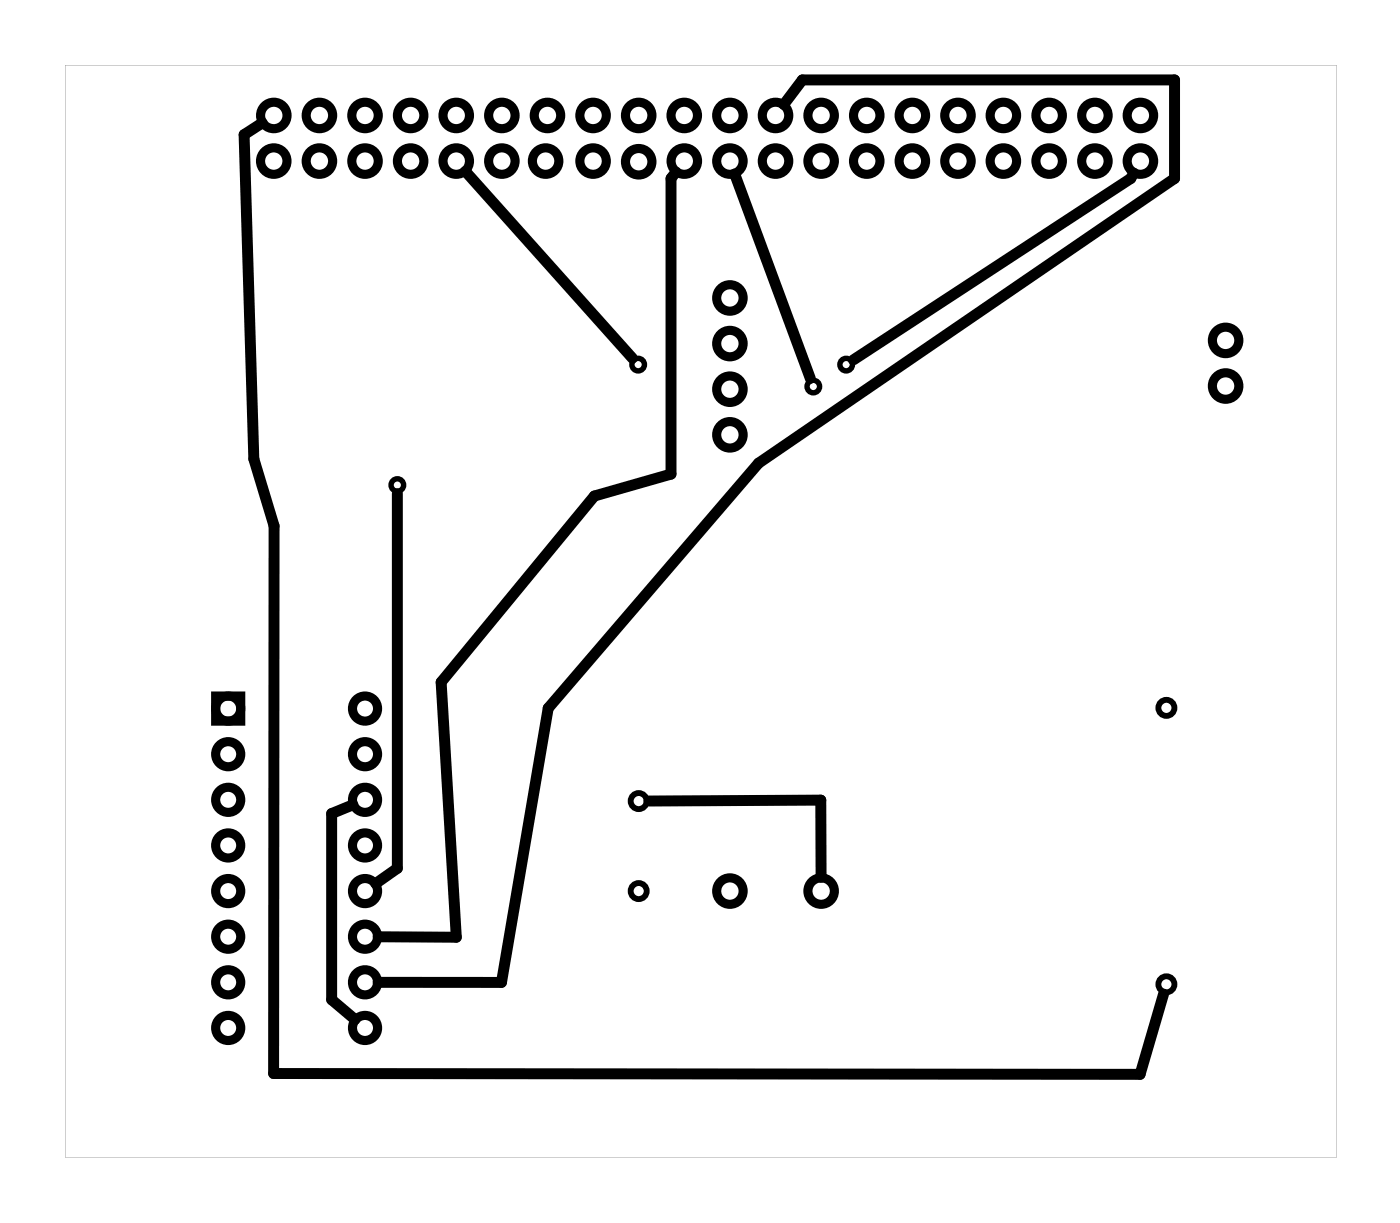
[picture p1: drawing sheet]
<svg xmlns="http://www.w3.org/2000/svg" width="78mm" height="68mm" viewBox="0 0 78 68" stroke-linecap="round" stroke-linejoin="round" font-family="sans-serif">
<path d="M3.6 3.6h70.8v60.8h-70.8zM3.6 3.6v60.8h70.8v-60.8z" fill="#000"/>
<g fill="none" stroke="#000" stroke-width=".51">
<path d="M12 38.7h1.4v1.4h-1.4z"/>
<circle cx="15.2" cy="9" r=".74"/>
<circle cx="15.2" cy="6.4" r=".74"/>
<circle cx="17.8" cy="6.4" r=".74"/>
<circle cx="17.8" cy="9" r=".74"/>
<circle cx="20.3" cy="6.4" r=".74"/>
<circle cx="20.3" cy="9" r=".74"/>
<circle cx="22.9" cy="6.4" r=".74"/>
<circle cx="22.9" cy="9" r=".74"/>
<circle cx="25.4" cy="6.4" r=".74"/>
<circle cx="25.4" cy="9" r=".74"/>
<circle cx="27.9" cy="6.4" r=".74"/>
<circle cx="27.9" cy="9" r=".74"/>
<circle cx="30.4" cy="9" r=".74"/>
<circle cx="30.5" cy="6.4" r=".74"/>
<circle cx="33" cy="6.4" r=".74"/>
<circle cx="33" cy="9" r=".74"/>
<circle cx="35.6" cy="9" r=".74"/>
<circle cx="35.6" cy="6.4" r=".74"/>
<circle cx="38.1" cy="6.4" r=".74"/>
<circle cx="38.1" cy="9" r=".74"/>
<circle cx="40.6" cy="19.1" r=".74"/>
<circle cx="40.6" cy="16.6" r=".74"/>
<circle cx="40.6" cy="6.4" r=".74"/>
<circle cx="40.6" cy="9" r=".74"/>
<circle cx="43.2" cy="6.4" r=".74"/>
<circle cx="43.2" cy="9" r=".74"/>
<circle cx="45.7" cy="6.4" r=".74"/>
<circle cx="45.7" cy="9" r=".74"/>
<circle cx="48.3" cy="6.4" r=".74"/>
<circle cx="48.3" cy="9" r=".74"/>
<circle cx="50.8" cy="6.4" r=".74"/>
<circle cx="50.8" cy="9" r=".74"/>
<circle cx="53.3" cy="6.4" r=".74"/>
<circle cx="53.3" cy="9" r=".74"/>
<circle cx="55.9" cy="6.4" r=".74"/>
<circle cx="55.9" cy="9" r=".74"/>
<circle cx="58.4" cy="6.4" r=".74"/>
<circle cx="58.4" cy="9" r=".74"/>
<circle cx="61" cy="6.4" r=".74"/>
<circle cx="61" cy="9" r=".74"/>
<circle cx="63.5" cy="6.4" r=".74"/>
<circle cx="63.5" cy="9" r=".74"/>
<circle cx="68.3" cy="19" r=".74"/>
<circle cx="12.7" cy="39.4" r=".7"/>
<circle cx="20.3" cy="39.4" r=".7"/>
<circle cx="40.6" cy="21.7" r=".74"/>
<circle cx="40.6" cy="24.2" r=".74"/>
<circle cx="68.3" cy="21.5" r=".74"/>
<circle cx="12.7" cy="42" r=".7"/>
<circle cx="12.7" cy="44.5" r=".7"/>
<circle cx="12.7" cy="57.2" r=".7"/>
<circle cx="12.7" cy="47.1" r=".7"/>
<circle cx="12.7" cy="54.7" r=".7"/>
<circle cx="12.7" cy="49.6" r=".7"/>
<circle cx="12.7" cy="52.1" r=".7"/>
<circle cx="20.3" cy="57.2" r=".7"/>
<circle cx="20.3" cy="47.1" r=".7"/>
<circle cx="20.3" cy="49.6" r=".7"/>
<circle cx="20.3" cy="52.1" r=".7"/>
<circle cx="20.3" cy="54.7" r=".7"/>
<circle cx="20.3" cy="42" r=".7"/>
<circle cx="20.3" cy="44.5" r=".7"/>
<circle cx="40.6" cy="49.6" r=".74"/>
<circle cx="45.7" cy="49.6" r=".74"/>
</g>
<g fill="none" stroke="#000" stroke-width=".32">
<circle cx="65" cy="39.4" r=".45"/>
<circle cx="35.6" cy="44.6" r=".45"/>
<circle cx="35.6" cy="49.6" r=".45"/>
<circle cx="65" cy="54.8" r=".45"/>
</g>
<g fill="none" stroke="#000" stroke-width=".3">
<circle cx="22.1" cy="27" r=".35"/>
<circle cx="35.5" cy="20.3" r=".35"/>
<circle cx="45.3" cy="21.5" r=".35"/>
<circle cx="47.1" cy="20.3" r=".35"/>
</g>
<path d="M14.6 6.8l-1 .7 .5 18 1.2 3.8-.1 30.5h48.3l1.3-4.5M25.9 9.5l9.3 10.4M37.6 9.6l-.2 .3v16.5l-4.3 1.2-8.5 10.4 .8 14.2h-4.3M40.9 9.7l4.2 11.4M43.6 5.8l1.1-1.4h20.7v5.5l-23.2 15.9-11.7 13.6-2.6 15.3h-6.8M63.1 9.6l-.1 .3-15.5 10.1M22.1 27.5v20.8l-1.2 .9M19.7 44.8l-1.2 .5v10.4l1.3 1.1M36.1 44.6l9.6-.1v4.3" fill="none" stroke="#000" stroke-width=".61"/>
</svg>
